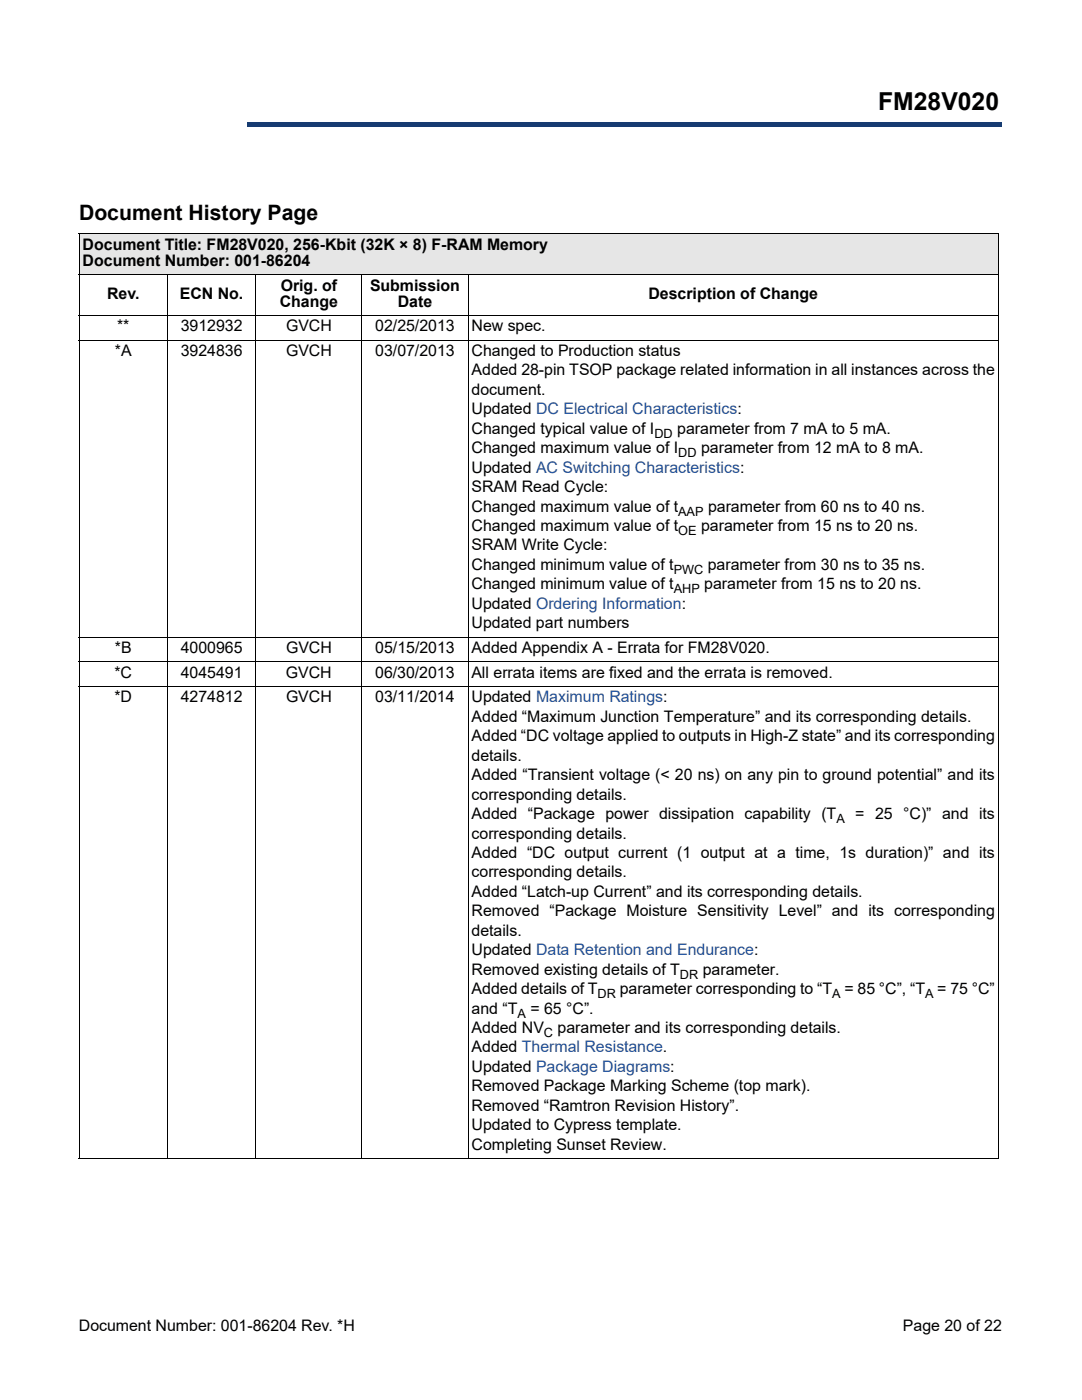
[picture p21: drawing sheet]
<svg xmlns="http://www.w3.org/2000/svg" width="216mm" height="279mm" viewBox="0 0 216 279" stroke-linecap="round" stroke-linejoin="round" font-family="sans-serif">
<defs><g id="words">
<text font-size="4.9" x="175.2" y="22">FM28V020</text>
<text font-size="4.2" x="15.8" y="43.9">Document History Page</text>
<g font-size="3.2">
<text x="16.5" y="49.9">Document Title: FM28V020, 256-Kbit (32K × 8) F-RAM Memory</text>
<text x="16.5" y="53">Document Number: 001-86204</text>
<text x="21.4" y="59.6">Rev.</text>
<text x="35.9" y="59.6">ECN No.</text>
<text x="56" y="58">Orig. of</text>
<text x="73.8" y="58">Submission</text>
<text x="129.4" y="59.6">Description of Change</text>
<text x="55.8" y="61.2">Change</text>
<text x="79.4" y="61.2">Date</text>
<text x="22.9" y="71.1">*A</text>
<text x="23.4" y="66.1">**</text>
<text x="36.1" y="66.1">3912932</text>
<text x="36.1" y="71.1">3924836</text>
<text x="57.1" y="71.1">GVCH</text>
<text x="57.1" y="66.1">GVCH</text>
<text x="74.9" y="71.1">03/07/2013</text>
<text x="74.9" y="66.1">02/25/2013</text>
<text x="94.1" y="71.1">Changed to Production status</text>
<text x="94.1" y="66.1">New spec.</text>
<text x="94.1" y="74.9">Added 28-pin TSOP package related information in all instances across the</text>
<text x="94.1" y="78.8">document.</text>
<text x="94.1" y="82.7">Updated DC Electrical Characteristics:</text>
<text x="94.1" y="86.6">Changed typical value of I</text>
<text x="135.1" y="86.6">parameter from 7 mA to 5 mA.</text>
<text x="94.1" y="90.4">Changed maximum value of I</text>
<text x="94.1" y="94.3">Updated AC Switching Characteristics:</text>
<text x="139.9" y="90.4">parameter from 12 mA to 8 mA.</text>
<text x="94.1" y="98.2">SRAM Read Cycle:</text>
<text x="94.1" y="102.1">Changed maximum value of t</text>
<text x="94.1" y="106">Changed maximum value of t</text>
<text x="139.9" y="106">parameter from 15 ns to 20 ns.</text>
<text x="141.3" y="102.1">parameter from 60 ns to 40 ns.</text>
<text x="94.1" y="109.9">SRAM Write Cycle:</text>
<text x="94.1" y="113.7">Changed minimum value of t</text>
<text x="141.2" y="113.7">parameter from 30 ns to 35 ns.</text>
<text x="94.1" y="117.6">Changed minimum value of t</text>
<text x="140.5" y="117.6">parameter from 15 ns to 20 ns.</text>
<text x="94.1" y="121.5">Updated Ordering Information:</text>
<text x="94.1" y="125.4">Updated part numbers</text>
<text x="22.9" y="130.3">*B</text>
<text x="36.1" y="130.3">4000965</text>
<text x="57.1" y="130.3">GVCH</text>
<text x="74.9" y="130.3">05/15/2013</text>
<text x="94.1" y="130.3">Added Appendix A - Errata for FM28V020.</text>
<text x="22.8" y="135.3">*C</text>
<text x="36.1" y="135.3">4045491</text>
<text x="57.1" y="135.3">GVCH</text>
<text x="74.9" y="135.3">06/30/2013</text>
<text x="94.1" y="135.3">All errata items are fixed and the errata is removed.</text>
<text x="22.8" y="140.2">*D</text>
<text x="36.1" y="140.2">4274812</text>
<text x="57.1" y="140.2">GVCH</text>
<text x="74.9" y="140.2">03/11/2014</text>
<text x="94.1" y="140.2">Updated Maximum Ratings:</text>
<text x="94.1" y="144.1">Added “Maximum Junction Temperature” and its corresponding details.</text>
<text x="94.1" y="148">Added “DC voltage applied to outputs in High-Z state” and its corresponding</text>
<text x="94.1" y="151.8">details.</text>
<text x="94.1" y="155.7">Added “Transient voltage (&lt; 20 ns) on any pin to ground potential” and its</text>
<text x="94.1" y="159.6">corresponding details.</text>
<text x="94.1" y="163.5">Added “Package power dissipation capability (T</text>
<text x="94.1" y="167.4">corresponding details.</text>
<text x="170.7" y="163.5">= 25 °C)” and its</text>
<text x="94.1" y="171.2">Added “DC output current (1 output at a time, 1s duration)” and its</text>
<text x="94.1" y="175.1">corresponding details.</text>
<text x="94.1" y="179">Added “Latch-up Current” and its corresponding details.</text>
<text x="94.1" y="182.9">Removed “Package Moisture Sensitivity Level” and its corresponding</text>
<text x="94.1" y="186.8">details.</text>
<text x="94.1" y="190.6">Updated Data Retention and Endurance:</text>
<text x="94.1" y="194.5">Removed existing details of T</text>
<text x="140.2" y="194.5">parameter.</text>
<text x="94.1" y="202.3">and “T</text>
<text x="94.1" y="198.4">Added details of T</text>
<text x="105.8" y="202.3">= 65 °C”.</text>
<text x="123.7" y="198.4">parameter corresponding to “T</text>
<text x="168.5" y="198.4">= 85 °C”, “T</text>
<text x="187" y="198.4">= 75 °C”</text>
<text x="94.1" y="206.2">Added NV</text>
<text x="111.3" y="206.2">parameter and its corresponding details.</text>
<text x="94.1" y="210">Added Thermal Resistance.</text>
<text x="94.1" y="213.9">Updated Package Diagrams:</text>
<text x="94.1" y="217.8">Removed Package Marking Scheme (top mark).</text>
<text x="94.1" y="221.7">Removed “Ramtron Revision History”.</text>
<text x="94.1" y="225.6">Updated to Cypress template.</text>
<text x="94.1" y="229.4">Completing Sunset Review.</text>
<text x="15.7" y="265.6">Document Number: 001-86204 Rev. *H</text>
<text x="180.1" y="265.6">Page 20 of 22</text>
</g>
<g font-size="2.5">
<text x="130.6" y="87.4">DD</text>
<text x="135.3" y="91.2">DD</text>
<text x="135.3" y="102.9">AAP</text>
<text x="135.3" y="106.8">OE</text>
<text x="134.5" y="114.5">PWC</text>
<text x="134.5" y="118.4">AHP</text>
<text x="166.9" y="164.3">A</text>
<text x="135.7" y="195.3">DR</text>
<text x="103.3" y="203.1">A</text>
<text x="119.3" y="199.2">DR</text>
<text x="166.1" y="199.2">A</text>
<text x="184.6" y="199.2">A</text>
<text x="108.5" y="207">C</text>
</g>
</g></defs>
<path d="M49.4 24.4h150.4v.9h-150.4z" fill="#163b71"/>
<path d="M49.4 24.4h150.5" fill="none" stroke="#163b71" stroke-width=".2"/>
<path d="M199.7 24.4h.2v1h-.2z" fill="#163b71"/>
<path d="M49.3 25.3h150.5" fill="none" stroke="#163b71" stroke-width=".2"/>
<path d="M49.3 24.3h.1v1h-.1z" fill="#163b71"/>
<path d="M16.2 16.2h32.4v10.1h-32.4z" fill="#fff"/>
<path d="M15.8 46.7h183.4v8.1h-183.4z" fill="#e6e6e6"/>
<g fill="#fff">
<path d="M15.8 54.8h17.6v8.1h-17.6z"/>
<path d="M33.4 54.8h17.7v8.1h-17.7z"/>
<path d="M51.1 54.8h21.1v8.1h-21.1z"/>
<path d="M72.2 54.8h21.2v8.1h-21.2z"/>
<path d="M93.4 54.8h105.8v8.1h-105.8z"/>
</g>
<g fill="none" stroke="#000" stroke-width=".2">
<path d="M15.7 46.7h183.6M15.7 54.8h183.6M15.8 46.8v184.3M33.4 54.7v176.6M51.1 54.7v176.6M72.2 54.7v176.6M93.4 54.7v176.6M199.2 46.8v184.3M15.7 62.9h183.6M15.7 67.9h183.6M15.7 127.1h183.6M15.7 132.1h183.6"/>
<path d="M15.7 137h183.6M15.7 231.2h183.6"/>
</g>
<use href="#words"/>
</svg>
